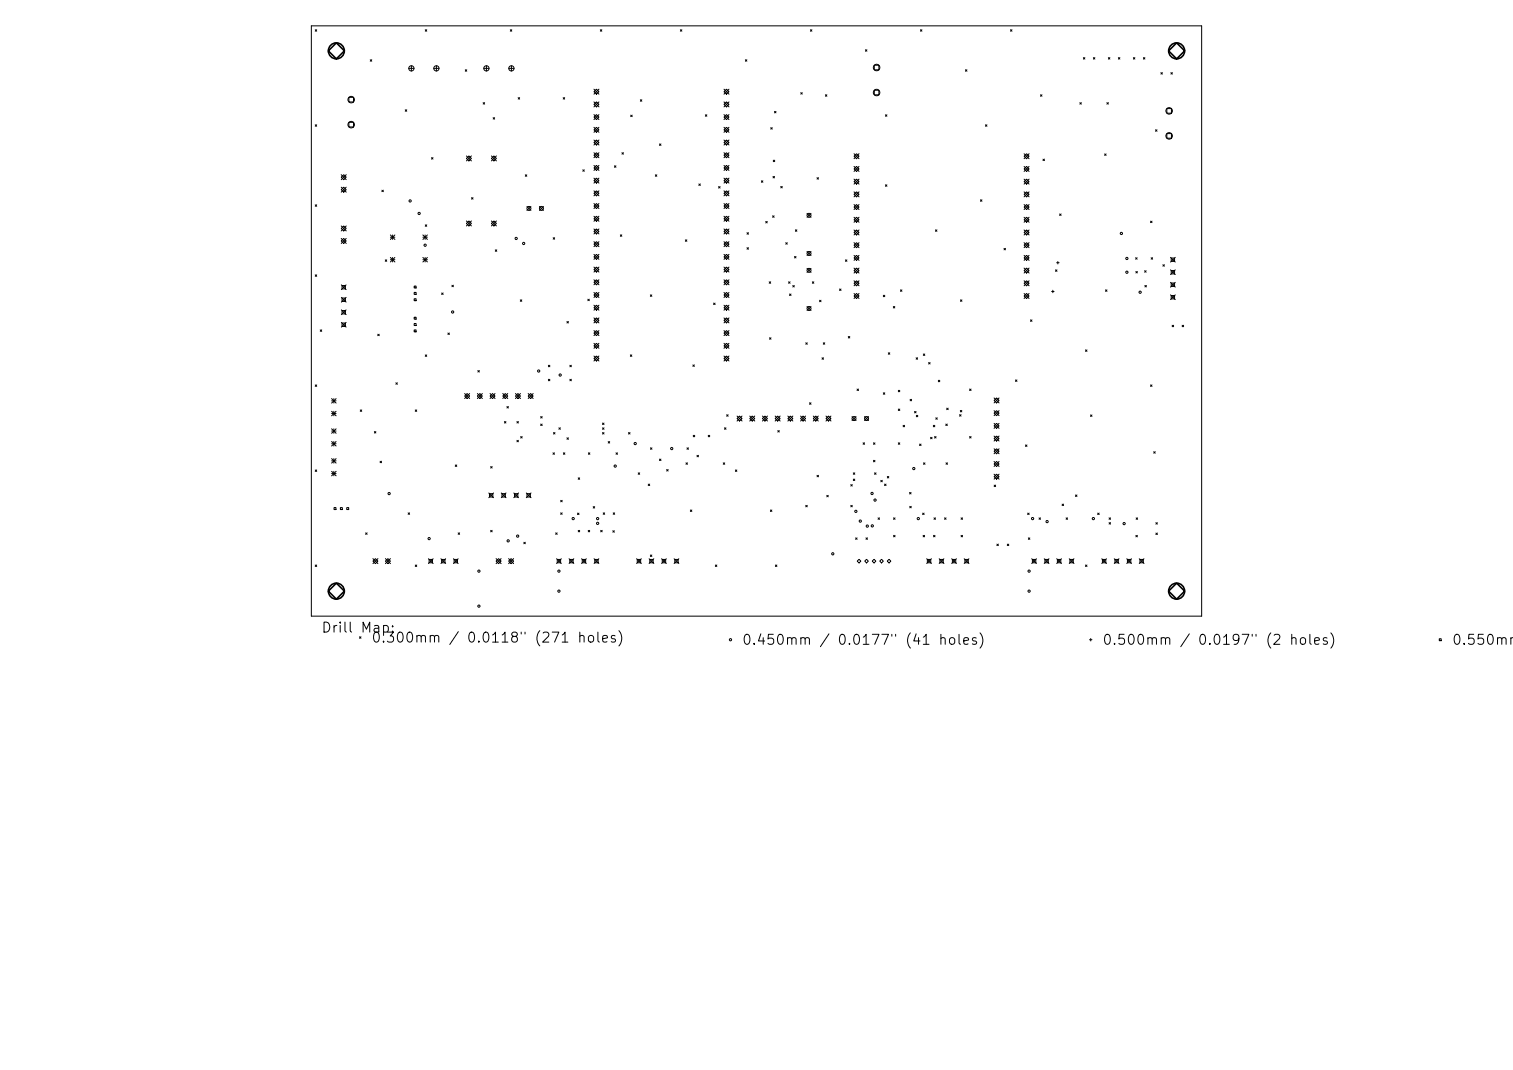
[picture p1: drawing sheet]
<svg xmlns="http://www.w3.org/2000/svg" width="297mm" height="210mm" viewBox="0 0 297 210" stroke-linecap="round" stroke-linejoin="round" font-family="sans-serif">
<defs><g id="words">
<g font-size="2">
<text x="62.9" y="124.7">Drill Map:</text>
<text x="72.8" y="126.6">0.300mm / 0.0118&quot; (271 holes)</text>
<text x="145.5" y="127.1">0.450mm / 0.0177&quot; (41 holes)</text>
<text x="216.3" y="127.1">0.500mm / 0.0197&quot; (2 holes)</text>
<text x="284.9" y="127.1">0.550mm</text>
</g>
</g></defs>
<g fill="none" stroke="#000" stroke-width=".2">
<path d="M61.1 5.1h174.8v115.8h-174.8zM61.9 5.8l.3 .3M62.2 5.8l-.3 .3M68.5 19.1h.9v.9h-.9zM72.7 11.7l.3 .3M73 11.7l-.3 .3M80.2 13.4h1.1M80.8 12.9v1M83.5 5.8l.3 .3M83.8 5.8l-.3 .3M85.1 13.4h1.1M85.7 12.9v1"/>
<path d="M91.3 13.7l.3 .3M91.6 13.7l-.3 .3M95 13.4h1M95.5 12.9v1M99.9 13.4h1M100.2 5.8l.3 .3M100.4 12.9v1M100.5 5.8l-.3 .3M101.7 19.2l.3 .3M102 19.2l-.3 .3M110.6 19.2l.2 .3M110.8 19.2l-.2 .3"/>
<path d="M116.6 17.5l1 1M116.6 20l1 1M117.1 17.5l.5 .5-.5 .5-.5-.5zM117.6 17.5l-1 1M117.6 20l-1 1M117.8 5.8l.3 .3M118.1 5.8l-.3 .3M125.7 19.6l.3 .3M126 19.6l-.3 .3M133.6 5.8l.2 .3M133.8 5.8l-.2 .3M142.1 17.5l1 1"/>
<path d="M142.1 20l1 1M142.6 17.5l.5 .5-.5 .5-.5-.5zM143.1 17.5l-1 1M143.1 20l-1 1M146.3 11.7l.3 .3M146.6 11.7l-.3 .3M157.2 18.2l.3 .3M157.5 18.2l-.3 .3M159.1 5.8l.3 .3M159.4 5.8l-.3 .3M162 18.6l.3 .3M162.3 18.6l-.3 .3"/>
<path d="M169.9 9.8l.3 .3M170.2 9.8l-.3 .3M171.6 12.8h.9v.9h-.9zM171.6 17.7h.9v.9h-.9zM180.7 5.8l.3 .3M181 5.8l-.3 .3M189.5 13.7l.3 .3M189.8 13.7l-.3 .3M198.4 5.8l.2 .3M198.6 5.8l-.2 .3M204.2 18.6l.3 .3M204.5 18.6l-.3 .3"/>
<path d="M212.7 11.3l.3 .3M213 11.3l-.3 .3M214.6 11.3l.3 .3M214.9 11.3l-.3 .3M217.6 11.3l.3 .3M217.9 11.3l-.3 .3M219.5 11.3l.3 .3M219.8 11.3l-.3 .3M222.5 11.3l.3 .3M222.8 11.3l-.3 .3M224.4 11.3l.3 .3M224.7 11.3l-.3 .3"/>
<path d="M227.9 14.3l.3 .2M228.2 14.3l-.3 .2M229.8 14.3l.3 .2M230.1 14.3l-.3 .2M61.9 24.5l.3 .3M62.2 24.5l-.3 .3M67 37.2l.5-.5 .5 .5-.5 .5zM67 34.3l1 1M67 36.7l1 1M67.5 34.3l.5 .5-.5 .5-.5-.5zM68 34.3l-1 1M68 36.7l-1 1"/>
<path d="M68.5 24h.9v.9h-.9zM75 37.3l.3 .3M75.3 37.3l-.3 .3M79.6 21.5l.2 .3M79.8 21.5l-.2 .3M84.7 30.9l.3 .3M85 30.9l-.3 .3M91.6 31.1l.4-.5 .5 .5-.5 .5zM91.6 30.6l.9 1M92.5 30.6l-.9 1M92.6 38.8l.3 .3M92.9 38.8l-.3 .3"/>
<path d="M94.8 20.1l.3 .3M95.1 20.1l-.3 .3M96.5 31.1l.5-.5 .4 .5-.4 .5zM96.5 30.6l.9 1M96.8 23.1l.3 .3M97.1 23.1l-.3 .3M97.4 30.6l-.9 1M103.1 34.3l.3 .3M103.4 34.3l-.3 .3M114.4 33.3l.3 .3M114.7 33.3l-.3 .3M116.6 20.5l.5-.5 .5 .5-.5 .5z"/>
<path d="M116.6 25.5l.5-.5 .5 .5-.5 .5zM116.6 28l.5-.5 .5 .5-.5 .5zM116.6 30.5l.5-.5 .5 .5-.5 .5zM116.6 33l.5-.5 .5 .5-.5 .4zM116.6 35.5l.5-.5 .5 .5-.5 .4zM116.6 37.9l.5-.4 .5 .4-.5 .5zM116.6 22.5l1 1M116.6 25l1 1M116.6 27.5l1 1M116.6 30l1 1M116.6 32.5l1 .9M116.6 35l1 .9"/>
<path d="M116.6 37.5l1 .9M116.6 39.9l1 1M117.1 22.5l.5 .5-.5 .5-.5-.5zM117.1 39.9l.5 .5-.5 .5-.5-.5zM117.6 22.5l-1 1M117.6 25l-1 1M117.6 27.5l-1 1M117.6 30l-1 1M117.6 32.5l-1 .9M117.6 35l-1 .9M117.6 37.5l-1 .9M117.6 39.9l-1 1"/>
<path d="M120.6 32.5l.3 .3M120.9 32.5l-.3 .3M122.1 30l.3 .3M122.4 30l-.3 .3M123.8 22.6l.3 .3M124.1 22.6l-.3 .3M128.6 34.3l.3 .3M128.9 34.3l-.3 .3M129.5 28.2l.2 .3M129.7 28.2l-.2 .3M137.2 36.1l.3 .3M137.5 36.1l-.3 .3"/>
<path d="M138.5 22.5l.3 .3M138.8 22.5l-.3 .3M141.1 36.6l.3 .3M141.4 36.6l-.3 .3M142.1 20.5l.5-.5 .5 .5-.5 .5zM142.1 25.5l.5-.5 .5 .5-.5 .5zM142.1 28l.5-.5 .5 .5-.5 .5zM142.1 30.5l.5-.5 .5 .5-.5 .5zM142.1 33l.5-.5 .5 .5-.5 .4zM142.1 35.5l.5-.5 .5 .5-.5 .4zM142.1 37.9l.5-.4 .5 .4-.5 .5zM142.1 25l1 1"/>
<path d="M142.1 39.9l1 1M142.1 22.5l1 1M142.1 27.5l1 1M142.1 30l1 1M142.1 32.5l1 .9M142.1 35l1 .9M142.1 37.5l1 .9M142.6 22.5l.5 .5-.5 .5-.5-.5zM142.6 39.9l.5 .5-.5 .5-.5-.5zM143.1 22.5l-1 1M143.1 25l-1 1M143.1 27.5l-1 1"/>
<path d="M143.1 30l-1 1M143.1 32.5l-1 .9M143.1 35l-1 .9M143.1 37.5l-1 .9M143.1 39.9l-1 1M149.5 35.5l.3 .3M149.8 35.5l-.3 .3M151.3 25.1l.3 .2M151.6 25.1l-.3 .2M151.7 34.6l.3 .3M151.8 31.4l.3 .3M152 34.6l-.3 .3"/>
<path d="M152 21.9l.3 .3M152.1 31.4l-.3 .3M152.3 21.9l-.3 .3M153.3 36.6l.3 .3M153.6 36.6l-.3 .3M160.4 34.9l.3 .3M160.7 34.9l-.3 .3M167.6 33.2l.5-.5 .5 .5-.5 .4zM167.6 35.6l.5-.4 .5 .4-.5 .5zM167.6 38.1l.5-.4 .5 .4-.5 .5zM167.6 30.2l1 1M167.6 35.2l1 .9"/>
<path d="M167.6 32.7l1 .9M167.6 37.7l1 .9M168.1 30.2l.5 .5-.5 .5-.5-.5zM168.6 37.7l-1 .9M168.6 30.2l-1 1M168.6 32.7l-1 .9M168.6 35.2l-1 .9M173.8 22.5l.3 .3M173.8 36.3l.3 .3M174.1 36.3l-.3 .3M174.1 22.5l-.3 .3M192.5 39.2l.3 .3"/>
<path d="M192.8 39.2l-.3 .3M193.4 24.5l.3 .3M193.7 24.5l-.3 .3M201 33.2l.5-.5 .5 .5-.5 .4zM201 35.6l.5-.4 .5 .4-.5 .5zM201 38.1l.5-.4 .5 .4-.5 .5zM201 30.2l1 1M201 32.7l1 .9M201 35.2l1 .9M201 37.7l1 .9M201.5 30.2l.5 .5-.5 .5-.5-.5zM202 30.2l-1 1"/>
<path d="M202 32.7l-1 .9M202 35.2l-1 .9M202 37.7l-1 .9M204.7 31.2l.3 .3M205 31.2l-.3 .3M212 20.1l.3 .3M212.3 20.1l-.3 .3M216.8 30.2l.3 .3M217.1 30.2l-.3 .3M217.3 20.1l.3 .3M217.6 20.1l-.3 .3M226.8 25.5l.3 .3"/>
<path d="M227.1 25.5l-.3 .3M229.1 21.3h.9v.9h-.9zM229.1 26.2h.9v.9h-.9zM61.9 40.2l.3 .3M61.9 53.9l.3 .3M62.2 40.2l-.3 .3M62.2 53.9l-.3 .3M67 47.3l.5-.5 .5 .5-.5 .5zM67 44.3l1 1M67 46.8l1 1M67 55.9l.9 .9M67 58.4l.9 .9"/>
<path d="M67.1 56h.7v.7h-.7zM67.1 58.5h.7v.7h-.7zM67.5 44.3l.5 .5-.5 .5-.5-.5zM67.9 55.9l-.9 .9M67.9 58.4l-.9 .9M68 44.3l-1 1M68 46.8l-1 1M75.6 51l.3 .3M75.9 51l-.3 .3M76.6 46.1l.9 .9M76.6 46.6h.9M76.6 50.5l.9 .9"/>
<path d="M76.6 51h.9M77.1 46.1v.9M77.1 50.5v.9M77.5 46.1l-.9 .9M77.5 50.5l-.9 .9M81.3 56.1h.4v.4h-.4zM81.3 57.4h.4v.4h-.4zM81.3 58.6h.4v.4h-.4zM83 46.6h.9M83 51h.9M83 46.1l.9 .9M83 50.5l.9 .9"/>
<path d="M83.5 46.1v.9M83.5 50.5v.9M83.5 44.1l.3 .3M83.8 44.1l-.3 .3M83.9 46.1l-.9 .9M83.9 50.5l-.9 .9M86.7 57.5l.3 .3M87 57.5l-.3 .3M88.7 56l.3 .3M89 56l-.3 .3M91.6 43.9l.4-.5 .5 .5-.5 .4zM91.6 43.4l.9 .9"/>
<path d="M92.5 43.4l-.9 .9M96.5 43.9l.5-.5 .4 .5-.4 .4zM96.5 43.4l.9 .9M97.2 49l.3 .3M97.4 43.4l-.9 .9M97.5 49l-.3 .3M102.1 58.9l.3 .2M102.4 58.9l-.3 .2M103.4 40.5l.8 .8M104.2 40.5l-.8 .8M105.9 40.5l.8 .8M106.7 40.5l-.8 .8"/>
<path d="M108.6 46.7l.3 .2M108.9 46.7l-.3 .2M115.4 58.7l.3 .3M115.7 58.7l-.3 .3M116.6 42.9l.5-.5 .5 .5-.5 .5zM116.6 45.4l.5-.5 .5 .5-.5 .5zM116.6 47.9l.5-.5 .5 .5-.5 .5zM116.6 50.4l.5-.5 .5 .5-.5 .5zM116.6 52.9l.5-.5 .5 .5-.5 .5zM116.6 55.4l.5-.5 .5 .5-.5 .5zM116.6 57.9l.5-.5 .5 .5-.5 .5zM116.6 59.9l1 1"/>
<path d="M116.6 42.4l1 1M116.6 44.9l1 1M116.6 47.4l1 1M116.6 49.9l1 1M116.6 52.4l1 1M116.6 54.9l1 1M116.6 57.4l1 1M117.6 42.4l-1 1M117.6 44.9l-1 1M117.6 47.4l-1 1M117.6 49.9l-1 1M117.6 52.4l-1 1"/>
<path d="M117.6 54.9l-1 1M117.6 57.4l-1 1M117.6 59.9l-1 1M121.8 46.1l.3 .3M122.1 46.1l-.3 .3M127.7 57.9l.3 .3M128 57.9l-.3 .3M134.5 47.1l.3 .3M134.8 47.1l-.3 .3M140.1 59.5l.3 .3M140.4 59.5l-.3 .3M142.1 42.9l.5-.5 .5 .5-.5 .5z"/>
<path d="M142.1 45.4l.5-.5 .5 .5-.5 .5zM142.1 52.9l.5-.5 .5 .5-.5 .5zM142.1 57.9l.5-.5 .5 .5-.5 .5zM142.1 57.4l1 1M142.1 42.4l1 1M142.1 47.4l1 1M142.1 44.9l1 1M142.1 49.9l1 1M142.1 52.4l1 1M142.1 54.9l1 1M142.1 59.9l1 1M142.6 47.4l.5 .5-.5 .5-.5-.5z"/>
<path d="M142.6 49.9l.5 .5-.5 .5-.5-.5zM142.6 54.9l.5 .5-.5 .5-.5-.5zM143.1 42.4l-1 1M143.1 44.9l-1 1M143.1 47.4l-1 1M143.1 49.9l-1 1M143.1 52.4l-1 1M143.1 54.9l-1 1M143.1 57.4l-1 1M143.1 59.9l-1 1M146.6 45.7l.3 .3M146.6 48.6l.3 .3"/>
<path d="M146.9 45.7l-.3 .3M146.9 48.6l-.3 .3M150.3 43.5l.3 .3M150.6 43.5l-.3 .3M151 55.3l.3 .3M151.3 55.3l-.3 .3M151.7 42.4l.3 .3M152 42.4l-.3 .3M154.2 47.6l.3 .3M154.5 47.6l-.3 .3M154.8 55.3l.3 .3M155 57.7l.3 .3"/>
<path d="M155.1 55.3l-.3 .3M155.3 57.7l-.3 .3M155.6 56l.3 .3M155.9 56l-.3 .3M156 50.3l.3 .3M156.1 45.1l.3 .3M156.3 50.3l-.3 .3M156.4 45.1l-.3 .3M158.4 41.9l.8 .8M158.4 49.4l.8 .7M158.4 52.7l.8 .8M159.2 49.4l-.8 .7"/>
<path d="M159.2 41.9l-.8 .8M159.2 52.7l-.8 .8M159.5 55.3l.3 .3M159.8 55.3l-.3 .3M160.9 58.9l.3 .3M161.2 58.9l-.3 .3M164.8 56.7l.3 .3M165.1 56.7l-.3 .3M166 51l.2 .3M166.2 51l-.2 .3M167.6 40.6l.5-.5 .5 .5-.5 .5zM167.6 43.1l.5-.5 .5 .5-.5 .5z"/>
<path d="M167.6 45.6l.5-.5 .5 .5-.5 .5zM167.6 48.1l.5-.5 .5 .5-.5 .5zM167.6 50.6l.5-.5 .5 .5-.5 .5zM167.6 53.1l.5-.5 .5 .5-.5 .5zM167.6 52.6l1 1M167.6 40.1l1 1M167.6 42.6l1 1M167.6 45.1l1 1M167.6 47.6l1 1M167.6 50.1l1 1M167.6 55.1l1 1M167.6 57.6l1 1"/>
<path d="M168.1 55.1l.5 .5-.5 .5-.5-.5zM168.1 57.6l.5 .5-.5 .5-.5-.5zM168.6 57.6l-1 1M168.6 40.1l-1 1M168.6 42.6l-1 1M168.6 45.1l-1 1M168.6 47.6l-1 1M168.6 50.1l-1 1M168.6 52.6l-1 1M168.6 55.1l-1 1M173.4 57.9l.3 .3M173.7 57.9l-.3 .3"/>
<path d="M176.8 56.9l.2 .3M177 56.9l-.2 .3M183.6 45.1l.3 .3M183.9 45.1l-.3 .3M188.5 58.9l.3 .2M188.8 58.9l-.3 .2M197.1 48.7l.3 .3M197.4 48.7l-.3 .3M201 40.6l.5-.5 .5 .5-.5 .5zM201 43.1l.5-.5 .5 .5-.5 .5zM201 45.6l.5-.5 .5 .5-.5 .5zM201 48.1l.5-.5 .5 .5-.5 .5z"/>
<path d="M201 50.6l.5-.5 .5 .5-.5 .5zM201 53.1l.5-.5 .5 .5-.5 .5zM201 47.6l1 1M201 40.1l1 1M201 42.6l1 1M201 45.1l1 1M201 50.1l1 1M201 52.6l1 1M201 55.1l1 1M201 57.6l1 1M201.5 55.1l.5 .5-.5 .5-.5-.5zM201.5 57.6l.5 .5-.5 .5-.5-.5z"/>
<path d="M202 40.1l-1 1M202 42.6l-1 1M202 45.1l-1 1M202 47.6l-1 1M202 50.1l-1 1M202 52.6l-1 1M202 55.1l-1 1M202 57.6l-1 1M206.4 57.2h.5M206.7 57v.5M207.2 53l.3 .3M207.4 51.6h.5"/>
<path d="M207.5 53l-.3 .3M207.7 51.3v.5M208 42l.3 .3M208.3 42l-.3 .3M217 56.9l.3 .3M217.3 56.9l-.3 .3M222.9 50.6l.3 .3M223 53.3l.3 .3M223.2 50.6l-.3 .3M223.3 53.3l-.3 .3M224.7 53.1l.3 .3M224.7 56l.3 .3"/>
<path d="M225 53.1l-.3 .3M225 56l-.3 .3M225.8 43.4l.3 .3M226 50.6l.3 .3M226.1 43.4l-.3 .3M226.3 50.6l-.3 .3M228.3 52l.3 .3M228.6 52l-.3 .3M229.8 50.5l.9 .9M229.8 53l.9 .9M229.8 55.4l.9 1M229.8 57.9l.9 .9"/>
<path d="M229.9 50.6h.7v.7h-.7zM229.9 53.1h.7v.7h-.7zM229.9 55.6h.7v.6h-.7zM229.9 58h.7v.7h-.7zM230.7 57.9l-.9 .9M230.7 50.5l-.9 .9M230.7 53l-.9 .9M230.7 55.4l-.9 1M61.9 75.5l.3 .3M62.2 75.5l-.3 .3M62.9 64.7l.3 .3M63.2 64.7l-.3 .3"/>
<path d="M65.1 78.2l.9 .9M65.1 78.7h.9M65.5 78.2v.9M66 78.2l-.9 .9M67 60.8l.9 1M67 63.3l.9 .9M67.1 61h.7v.6h-.7zM67.1 63.4h.7v.7h-.7zM67.9 60.8l-.9 1M67.9 63.3l-.9 .9M74.2 65.6l.2 .3M74.4 65.6l-.2 .3"/>
<path d="M77.7 75.1l.3 .3M78 75.1l-.3 .3M81.3 62.3h.4v.3h-.4zM81.3 63.5h.4v.4h-.4zM81.3 64.8h.4v.3h-.4zM83.5 69.7l.3 .2M83.8 69.7l-.3 .2M87.9 65.4l.3 .3M88.2 65.4l-.3 .3M91.2 77.2l1 1M91.7 77.2l.5 .5-.5 .5-.5-.5zM92.2 77.2l-1 1"/>
<path d="M93.7 77.2l1 1M93.8 72.7l.3 .3M94.1 72.7l-.3 .3M94.2 77.2l.5 .5-.5 .5-.5-.5zM94.7 77.2l-1 1M96.2 77.2l1 1M96.7 77.2l.5 .5-.5 .5-.5-.5zM97.2 77.2l-1 1M98.7 77.7l.5-.5 .5 .5-.5 .5zM98.7 77.2l1 1M99.5 79.8l.3 .3M99.7 77.2l-1 1"/>
<path d="M99.8 79.8l-.3 .3M101.2 77.7l.5-.5 .5 .5-.5 .5zM101.2 77.2l1 1M102.2 77.2l-1 1M103.7 77.7l.5-.5 .5 .5-.5 .5zM103.7 77.2l1 1M104.7 77.2l-1 1M107.6 71.7l.3 .3M107.6 74.4l.3 .3M107.9 71.7l-.3 .3M107.9 74.4l-.3 .3M111.3 63.1l.3 .3"/>
<path d="M111.6 63.1l-.3 .3M111.9 71.7l.3 .3M111.9 74.4l.3 .3M112.2 71.7l-.3 .3M112.2 74.4l-.3 .3M116.6 60.4l.5-.5 .5 .5-.5 .5zM116.6 62.9l.5-.5 .5 .5-.5 .5zM116.6 65.4l.5-.5 .5 .5-.5 .5zM116.6 67.9l.5-.5 .5 .5-.5 .5zM116.6 70.4l.5-.5 .5 .5-.5 .5zM116.6 62.4l1 1M116.6 64.9l1 1"/>
<path d="M116.6 67.4l1 1M116.6 69.9l1 1M117.6 62.4l-1 1M117.6 64.9l-1 1M117.6 67.4l-1 1M117.6 69.9l-1 1M123.7 69.7l.3 .2M124 69.7l-.3 .2M136 71.6l.3 .3M136.3 71.6l-.3 .3M142.1 60.4l.5-.5 .5 .5-.5 .5zM142.1 62.9l.5-.5 .5 .5-.5 .5z"/>
<path d="M142.1 65.4l.5-.5 .5 .5-.5 .5zM142.1 62.4l1 1M142.1 64.9l1 1M142.1 67.4l1 1M142.1 69.9l1 1M142.6 67.4l.5 .5-.5 .5-.5-.5zM142.6 69.9l.5 .5-.5 .5-.5-.5zM143.1 69.9l-1 1M143.1 64.9l-1 1M143.1 62.4l-1 1M143.1 67.4l-1 1M151.1 66.3l.2 .3"/>
<path d="M151.3 66.3l-.2 .3M158.2 67.3l.3 .3M158.4 60.2l.8 .7M158.5 67.3l-.3 .3M158.9 79.1l.3 .2M159.2 60.2l-.8 .7M159.2 79.1l-.3 .2M161.4 70.2l.3 .3M161.6 67.3l.3 .3M161.7 70.2l-.3 .3M161.9 67.3l-.3 .3M166.5 66l.3 .3"/>
<path d="M166.8 66l-.3 .3M168.2 76.4l.3 .2M168.5 76.4l-.3 .2M173.4 77.1l.3 .3M173.7 77.1l-.3 .3M174.4 69.2l.3 .3M174.7 69.2l-.3 .3M175.4 60.2l.2 .2M175.6 60.2l-.2 .2M176.3 76.6l.3 .3M176.6 76.6l-.3 .3M178.7 78.4l.2 .3"/>
<path d="M178.9 78.4l-.2 .3M179.8 70.2l.3 .3M180.1 70.2l-.3 .3M181.2 69.5l.3 .3M181.5 69.5l-.3 .3M182.3 71.2l.3 .2M182.6 71.2l-.3 .2M184.2 74.6l.3 .3M184.5 74.6l-.3 .3M190.3 76.4l.3 .2M190.6 76.4l-.3 .2M195.1 78.1l1 1"/>
<path d="M195.6 78.1l.5 .5-.5 .5-.5-.5zM196.1 78.1l-1 1M199.3 74.6l.3 .3M199.6 74.6l-.3 .3M202.3 62.8l.3 .3M202.6 62.8l-.3 .3M213.1 68.7l.3 .3M213.4 68.7l-.3 .3M225.8 75.5l.3 .3M226.1 75.5l-.3 .3M230.1 63.8l.3 .3M230.4 63.8l-.3 .3"/>
<path d="M232.1 63.8l.3 .3M232.4 63.8l-.3 .3M61.9 92.2l.3 .3M62.2 92.2l-.3 .3M65.1 80.7l.9 .9M65.1 81.2h.9M65.1 84.2l.9 .8M65.1 84.6h.9M65.1 86.7l.9 .8M65.1 87.1h.9M65.1 90l.9 .9M65.1 90.5h.9"/>
<path d="M65.1 92.5l.9 .9M65.1 92.9h.9M65.5 80.7v.9M65.5 84.2v.8M65.5 86.7v.8M65.5 90v.9M65.5 92.5v.9M65.6 99.6h.4v.4h-.4zM66 80.7l-.9 .9M66 84.2l-.9 .8M66 86.7l-.9 .8M66 90l-.9 .9"/>
<path d="M66 92.5l-.9 .9M66.8 99.6h.4v.4h-.4zM68.1 99.6h.3v.4h-.3zM70.7 80.5l.3 .2M71 80.5l-.3 .2M73.5 84.7l.3 .3M73.8 84.7l-.3 .3M74.6 90.5l.3 .3M74.9 90.5l-.3 .3M81.5 80.5l.3 .2M81.8 80.5l-.3 .2M89.4 91.3l.3 .2"/>
<path d="M89.7 91.3l-.3 .2M95.9 96.8l1 .9M96.1 96.9h.6v.6h-.6zM96.3 91.6l.3 .3M96.6 91.6l-.3 .3M96.9 96.8l-1 .9M98.4 96.8l.9 .9M98.5 96.9h.7v.6h-.7zM99 82.7l.3 .3M99.3 82.7l-.3 .3M99.3 96.8l-.9 .9M100.9 96.8l.9 .9"/>
<path d="M101 96.9h.7v.6h-.7zM101.5 82.7l.3 .3M101.5 86.4l.3 .3M101.8 86.4l-.3 .3M101.8 82.7l-.3 .3M101.8 96.8l-.9 .9M102.2 85.7l.3 .3M102.5 85.7l-.3 .3M103.3 96.8l.9 .9M103.4 96.9h.7v.6h-.7zM104.2 96.8l-.9 .9M106.1 81.8l.3 .2"/>
<path d="M106.1 83.2l.3 .3M106.4 81.8l-.3 .2M106.4 83.2l-.3 .3M108.6 88.9l.2 .3M108.7 84.9l.2 .3M108.8 88.9l-.2 .3M108.9 84.9l-.2 .3M109.7 84l.3 .3M110 84l-.3 .3M110.1 98.2l.3 .3M110.4 98.2l-.3 .3M110.6 88.9l.3 .3"/>
<path d="M110.9 88.9l-.3 .3M111.3 85.9l.3 .3M111.6 85.9l-.3 .3M113.5 93.8l.3 .3M113.8 93.8l-.3 .3M115.5 88.9l.3 .3M115.8 88.9l-.3 .3M116.4 99.4l.3 .3M116.7 99.4l-.3 .3M118.3 83l.3 .3M118.3 84l.3 .3M118.3 84.9l.3 .3"/>
<path d="M118.6 83l-.3 .3M118.6 84l-.3 .3M118.6 84.9l-.3 .3M119.4 86.7l.3 .3M119.7 86.7l-.3 .3M120.9 88.9l.3 .3M121.2 88.9l-.3 .3M123.4 84.9l.3 .3M123.7 84.9l-.3 .3M125.3 92.8l.3 .3M125.6 92.8l-.3 .3M127.2 95l.3 .3"/>
<path d="M127.5 95l-.3 .3M127.7 87.9l.3 .3M128 87.9l-.3 .3M129.5 90.1l.2 .3M129.7 90.1l-.2 .3M130.9 92.2l.3 .2M131.2 92.2l-.3 .2M134.7 90.8l.3 .3M134.9 87.9l.2 .3M135 90.8l-.3 .3M135.1 87.9l-.2 .3M136.1 85.4l.3 .3"/>
<path d="M136.4 85.4l-.3 .3M136.8 89.4l.3 .3M137.1 89.4l-.3 .3M139 85.4l.3 .3M139.3 85.4l-.3 .3M142 90.8l.3 .3M142.2 84l.3 .3M142.3 90.8l-.3 .3M142.5 84l-.3 .3M142.6 81.4l.3 .3M142.9 81.4l-.3 .3M144.4 92.2l.2 .3"/>
<path d="M144.6 92.2l-.2 .3M144.7 82.1l.5-.4 .5 .4-.5 .5zM144.7 81.7l1 .9M145.7 81.7l-1 .9M147.2 82.1l.5-.4 .5 .4-.5 .5zM147.2 81.7l1 .9M148.2 81.7l-1 .9M149.7 82.1l.5-.4 .5 .4-.5 .5zM149.7 81.7l1 .9M150.7 81.7l-1 .9M152.2 81.7l.9 .9M152.7 81.7l.4 .4-.4 .5-.5-.5z"/>
<path d="M152.7 84.5l.3 .3M153 84.5l-.3 .3M153.1 81.7l-.9 .9M154.7 82.1l.4-.4 .5 .4-.5 .5zM154.7 81.7l.9 .9M155.6 81.7l-.9 .9M157.2 82.1l.4-.4 .5 .4-.5 .5zM157.2 81.7l.9 .9M158.1 81.7l-.9 .9M158.2 99.2l.3 .3M158.5 99.2l-.3 .3M159.6 82.1l.5-.4 .5 .4-.5 .5z"/>
<path d="M159.6 81.7l1 .9M160.4 93.3l.3 .3M160.6 81.7l-1 .9M160.7 93.3l-.3 .3M162.1 82.1l.5-.4 .5 .4-.5 .5zM162.1 81.7l1 .9M162.3 97.2l.3 .3M162.6 97.2l-.3 .3M163.1 81.7l-1 .9M167 95.1l.3 .3M167 99.2l.3 .3M167.3 81.8l.7 .7"/>
<path d="M167.3 95.1l-.3 .3M167.3 99.2l-.3 .3M167.5 92.8l.3 .3M167.5 94l.3 .3M167.8 92.8l-.3 .3M167.8 94l-.3 .3M168 81.8l-.7 .7M169.4 86.9l.3 .3M169.7 81.8l.8 .7M169.7 86.9l-.3 .3M170.5 81.8l-.8 .7M171.5 86.9l.3 .3"/>
<path d="M171.5 90.3l.3 .3M171.7 92.8l.3 .3M171.8 86.9l-.3 .3M171.8 90.3l-.3 .3M172 92.8l-.3 .3M172.9 94.3l.3 .3M173.2 94.3l-.3 .3M173.6 95l.3 .3M173.9 95l-.3 .3M174.2 93.5l.3 .3M174.5 93.5l-.3 .3M176.3 80.3l.3 .3"/>
<path d="M176.3 86.9l.3 .3M176.6 80.3l-.3 .3M176.6 86.9l-.3 .3M177.3 83.5l.3 .3M177.6 83.5l-.3 .3M178.5 96.7l.3 .2M178.6 99.4l.3 .3M178.8 96.7l-.3 .2M178.9 99.4l-.3 .3M179.5 80.7l.3 .3M179.8 80.7l-.3 .3M179.9 81.5l.3 .3"/>
<path d="M180.2 81.5l-.3 .3M180.5 87.2l.3 .2M180.8 87.2l-.3 .2M181.3 90.8l.3 .3M181.6 90.8l-.3 .3M182.7 85.8l.3 .3M183 85.8l-.3 .3M183.2 83.5l.3 .3M183.5 85.7l.2 .3M183.5 83.5l-.3 .3M183.7 82l.3 .3M183.7 85.7l-.2 .3"/>
<path d="M184 82l-.3 .3M185.7 83.2l.3 .3M185.7 90.8l.3 .3M185.8 80.1l.3 .3M186 83.2l-.3 .3M186 90.8l-.3 .3M186.1 80.1l-.3 .3M188.4 81.4l.3 .3M188.5 80.6l.3 .2M188.7 81.4l-.3 .3M188.8 80.6l-.3 .2M190.3 85.7l.3 .3"/>
<path d="M190.6 85.7l-.3 .3M195.1 86.1l.5-.5 .5 .5-.5 .5zM195.1 88.6l.5-.5 .5 .5-.5 .5zM195.1 91.1l.5-.5 .5 .5-.5 .5zM195.1 93.6l.5-.5 .5 .5-.5 .4zM195.1 90.6l1 1M195.1 85.6l1 1M195.1 80.6l1 1M195.1 83.1l1 1M195.1 88.1l1 1M195.1 93.1l1 .9M195.2 95.2l.2 .3"/>
<path d="M195.4 95.2l-.2 .3M195.6 80.6l.5 .5-.5 .5-.5-.5zM195.6 83.1l.5 .5-.5 .5-.5-.5zM196.1 80.6l-1 1M196.1 83.1l-1 1M196.1 85.6l-1 1M196.1 88.1l-1 1M196.1 90.6l-1 1M196.1 93.1l-1 .9M201.3 87.3l.3 .3M201.6 87.3l-.3 .3M208.5 98.9l.3 .3"/>
<path d="M208.8 98.9l-.3 .3M211.1 97.1l.3 .3M211.4 97.1l-.3 .3M214.1 81.4l.3 .3M214.4 81.4l-.3 .3M226.5 88.7l.3 .3M226.8 88.7l-.3 .3M61.9 110.9l.3 .3M62.2 110.9l-.3 .3M71.8 104.6l.3 .3M72.1 104.6l-.3 .3M73.2 109.6l1 1"/>
<path d="M73.7 109.6l.5 .5-.5 .5-.5-.5zM74.2 109.6l-1 1M75.7 109.6l.9 1M76.1 109.6l.5 .5-.5 .5-.4-.5zM76.6 109.6l-.9 1M80.1 100.7l.3 .3M80.4 100.7l-.3 .3M81.5 110.9l.3 .3M81.8 110.9l-.3 .3M84.1 109.7l.9 .9M84.2 109.8h.7v.7h-.7zM85 109.7l-.9 .9"/>
<path d="M86.6 109.7l.9 .9M86.7 109.8h.6v.7h-.6zM87.5 109.7l-.9 .9M89 109.7l.9 .9M89.1 109.8h.7v.7h-.7zM89.9 104.6l.3 .3M89.9 109.7l-.9 .9M90.2 104.6l-.3 .3M96.3 104.1l.3 .3M96.6 104.1l-.3 .3M97.4 109.6l1 1M97.9 109.6l.5 .5-.5 .5-.5-.5z"/>
<path d="M98.4 109.6l-1 1M99.8 110.1l.5-.5 .5 .5-.5 .5zM99.8 109.6l1 1M100.8 109.6l-1 1M102.8 106.4l.3 .3M103.1 106.4l-.3 .3M109.1 104.6l.3 .3M109.3 109.7l.9 .9M109.4 104.6l-.3 .3M109.4 109.8h.6v.7h-.6zM110.1 100.7l.3 .3M110.2 109.7l-.9 .9"/>
<path d="M110.4 100.7l-.3 .3M111.7 109.7l.9 .9M111.8 109.8h.7v.7h-.7zM112.6 109.7l-.9 .9M113.4 100.7l.3 .3M113.5 104.1l.3 .3M113.7 100.7l-.3 .3M113.8 104.1l-.3 .3M114.2 109.7l.9 .9M114.3 109.8h.7v.7h-.7zM115.1 109.7l-.9 .9M115.5 104.1l.3 .3"/>
<path d="M115.8 104.1l-.3 .3M116.6 109.7l.9 .9M116.8 109.8h.6v.7h-.6zM117.5 109.7l-.9 .9M117.9 104.1l.3 .3M118.2 104.1l-.3 .3M118.4 100.7l.3 .3M118.7 100.7l-.3 .3M120.3 104.2l.3 .3M120.4 100.7l.3 .3M120.6 104.2l-.3 .3M120.7 100.7l-.3 .3"/>
<path d="M125 109.7l.9 .9M125.1 109.8h.7v.7h-.7zM125.9 109.7l-.9 .9M127.4 109.7l.9 .9M127.6 109.8h.6v.7h-.6zM127.7 108.9l.3 .3M128 108.9l-.3 .3M128.3 109.7l-.9 .9M129.9 109.7l.9 .9M130 109.8h.7v.7h-.7zM130.8 109.7l-.9 .9M132.3 109.7l1 .9"/>
<path d="M132.5 109.8h.6v.7h-.6zM133.3 109.7l-1 .9M135.5 100.1l.3 .3M135.8 100.1l-.3 .3M140.4 110.9l.3 .3M140.7 110.9l-.3 .3M151.2 100.1l.3 .3M151.5 100.1l-.3 .3M152.2 110.9l.3 .3M152.5 110.9l-.3 .3M168 105.6l.2 .3M168.2 105.6l-.2 .3"/>
<path d="M168.3 110.1l.3-.3 .4 .3-.4 .4zM170 105.6l.3 .3M170.1 109.8l.4 .3-.4 .4-.4-.4zM170.3 105.6l-.3 .3M171.6 109.8l.3 .3-.3 .4-.4-.4zM172.4 101.6l.3 .3M172.7 101.6l-.3 .3M172.7 110.1l.3-.3 .4 .3-.4 .4zM174.2 110.1l.3-.3 .4 .3-.4 .4zM175.4 101.6l.3 .3M175.4 105.1l.3 .3M175.7 101.6l-.3 .3"/>
<path d="M175.7 105.1l-.3 .3M181.1 100.7l.3 .3M181.2 105.1l.3 .3M181.4 100.7l-.3 .3M181.5 105.1l-.3 .3M181.9 109.7l.9 .9M182 109.8h.7v.7h-.7zM182.8 109.7l-.9 .9M183.2 105.1l.3 .3M183.3 101.6l.3 .3M183.5 105.1l-.3 .3M183.6 101.6l-.3 .3"/>
<path d="M184.4 109.7l.9 .9M184.5 109.8h.7v.7h-.7zM185.3 109.7l-.9 .9M185.4 101.6l.3 .3M185.7 101.6l-.3 .3M186.8 109.7l1 .9M187 109.8h.6v.7h-.6zM187.8 109.7l-1 .9M188.7 101.6l.3 .3M188.7 105.1l.3 .3M189 101.6l-.3 .3M189 105.1l-.3 .3"/>
<path d="M189.3 109.7l.9 .9M189.4 109.8h.7v.7h-.7zM190.2 109.7l-.9 .9M195.7 106.8l.3 .3M196 106.8l-.3 .3M197.7 106.8l.3 .3M198 106.8l-.3 .3M201.7 100.7l.3 .3M201.9 105.6l.3 .3M202 100.7l-.3 .3M202.2 105.6l-.3 .3M202.5 109.7l1 .9"/>
<path d="M202.7 109.8h.6v.7h-.6zM203.5 109.7l-1 .9M204 101.6l.3 .3M204.3 101.6l-.3 .3M205 109.7l.9 .9M205.1 109.8h.7v.7h-.7zM205.9 109.7l-.9 .9M207.4 109.7l1 .9M207.6 109.8h.6v.7h-.6zM208.4 109.7l-1 .9M209.3 101.6l.3 .3M209.6 101.6l-.3 .3"/>
<path d="M209.9 109.7l.9 .9M210 109.8h.7v.7h-.7zM210.8 109.7l-.9 .9M213.1 110.9l.3 .3M213.4 110.9l-.3 .3M215.5 100.7l.3 .3M215.8 100.7l-.3 .3M216.3 109.7l.9 .9M216.4 109.8h.7v.7h-.7zM217.2 109.7l-.9 .9M217.7 101.6l.3 .3M217.7 102.6l.3 .3"/>
<path d="M218 101.6l-.3 .3M218 102.6l-.3 .3M218.7 109.7l1 .9M218.9 109.8h.6v.7h-.6zM219.7 109.7l-1 .9M221.2 109.7l.9 .9M221.3 109.8h.7v.7h-.7zM222.1 109.7l-.9 .9M223 105.1l.3 .3M223 101.6l.3 .3M223.3 105.1l-.3 .3M223.3 101.6l-.3 .3"/>
<path d="M223.6 109.7l1 .9M223.8 109.8h.6v.7h-.6zM224.6 109.7l-1 .9M226.9 102.6l.3 .3M226.9 104.6l.3 .3M227.2 102.6l-.3 .3M227.2 104.6l-.3 .3M70.6 125l.3 .3M70.9 125l-.3 .3M213.9 125.6h.5M214.1 125.3v.5M282.5 125.4h.4v.4h-.4z"/>
<circle cx="68.9" cy="19.6" r=".64"/>
<circle cx="80.8" cy="13.4" r=".52"/>
<circle cx="85.7" cy="13.4" r=".52"/>
<circle cx="95.5" cy="13.4" r=".52"/>
<circle cx="100.4" cy="13.4" r=".52"/>
<circle cx="172.1" cy="18.2" r=".64"/>
<circle cx="172.1" cy="13.3" r=".64"/>
<circle cx="68.9" cy="24.5" r=".64"/>
<circle cx="80.5" cy="39.4" r=".22"/>
<circle cx="229.5" cy="26.7" r=".64"/>
<circle cx="229.5" cy="21.8" r=".64"/>
<circle cx="82.3" cy="41.9" r=".22"/>
<circle cx="83.5" cy="48.1" r=".22"/>
<circle cx="101.3" cy="46.8" r=".22"/>
<circle cx="102.8" cy="47.8" r=".22"/>
<circle cx="103.8" cy="40.9" r=".39"/>
<circle cx="106.3" cy="40.9" r=".39"/>
<circle cx="158.8" cy="53.1" r=".39"/>
<circle cx="158.8" cy="49.7" r=".39"/>
<circle cx="158.8" cy="42.3" r=".39"/>
<circle cx="220.1" cy="45.8" r=".22"/>
<circle cx="221.2" cy="53.4" r=".22"/>
<circle cx="221.2" cy="50.7" r=".22"/>
<circle cx="223.8" cy="57.4" r=".22"/>
<circle cx="88.9" cy="61.2" r=".22"/>
<circle cx="105.7" cy="72.8" r=".22"/>
<circle cx="110" cy="73.6" r=".22"/>
<circle cx="158.8" cy="60.5" r=".39"/>
<circle cx="76.4" cy="96.9" r=".22"/>
<circle cx="120.8" cy="91.5" r=".22"/>
<circle cx="124.7" cy="87.1" r=".22"/>
<circle cx="131.9" cy="88" r=".22"/>
<circle cx="167.6" cy="82.1" r=".39"/>
<circle cx="170.1" cy="82.1" r=".39"/>
<circle cx="171.2" cy="96.9" r=".22"/>
<circle cx="171.8" cy="98.2" r=".22"/>
<circle cx="179.4" cy="92" r=".22"/>
<circle cx="84.2" cy="105.7" r=".22"/>
<circle cx="94" cy="112.1" r=".22"/>
<circle cx="94" cy="119" r=".22"/>
<circle cx="99.8" cy="106.2" r=".22"/>
<circle cx="101.6" cy="105.2" r=".22"/>
<circle cx="109.7" cy="112.1" r=".22"/>
<circle cx="109.7" cy="116" r=".22"/>
<circle cx="112.5" cy="101.8" r=".22"/>
<circle cx="117.3" cy="101.8" r=".22"/>
<circle cx="117.3" cy="102.7" r=".22"/>
<circle cx="163.5" cy="108.7" r=".22"/>
<circle cx="168" cy="100.4" r=".22"/>
<circle cx="168.9" cy="102.3" r=".22"/>
<circle cx="170.2" cy="103.3" r=".22"/>
<circle cx="171.2" cy="103.2" r=".22"/>
<circle cx="180.3" cy="101.8" r=".22"/>
<circle cx="202" cy="112.1" r=".22"/>
<circle cx="202" cy="116" r=".22"/>
<circle cx="202.7" cy="101.8" r=".22"/>
<circle cx="205.5" cy="102.4" r=".22"/>
<circle cx="214.6" cy="101.8" r=".22"/>
<circle cx="220.7" cy="102.8" r=".22"/>
<circle cx="143.4" cy="125.6" r=".22"/>
</g>
<g fill="none" stroke="#000" stroke-width=".31">
<path d="M66 8.4l1.6 1.6-1.6 1.6-1.5-1.6zM229.4 10l1.6-1.6 1.5 1.6-1.5 1.6zM64.5 116l1.5-1.5 1.6 1.5-1.6 1.6zM229.4 116l1.6-1.5 1.5 1.5-1.5 1.6z"/>
<circle cx="66" cy="10" r="1.57"/>
<circle cx="231" cy="10" r="1.57"/>
<circle cx="66" cy="116" r="1.57"/>
<circle cx="231" cy="116" r="1.57"/>
</g>
<use href="#words"/>
</svg>
